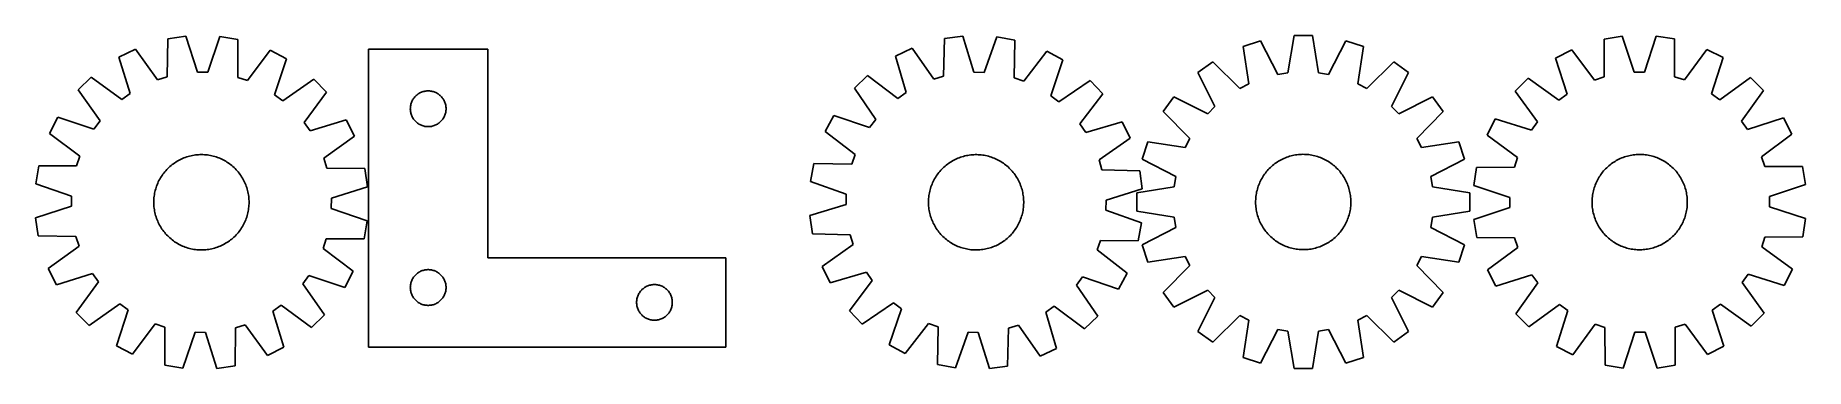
# Model space of a CAD drawing. Header units: millimetres. Extents: x 7 to 1493, y 7 to 286.
import ezdxf

# ---------------------------------------------------------------- set-up
doc = ezdxf.new("R2010")
doc.units = ezdxf.units.MM
doc.layers.add('CUT', color=7, linetype='CONTINUOUS', true_color=0x000000)

msp = doc.modelspace()

# ---------------------------------------------------------------- linework, layer by layer
at = {"layer": 'CUT'}
for p, q in [((118.055924, 283.19248), (117.597341, 251.431428)), ((133.273412, 285.463737), (118.055924, 283.19248)), ((142.986278, 255.220804), (133.273412, 285.463737)), ((161.811124, 285.209165), (151.560281, 255.144319)), ((176.985672, 282.666796), (161.811124, 285.209165)), ((176.877577, 250.902617), (176.985672, 282.666796)), ((770.315181, 283.54067), (769.442664, 251.788293)), ((785.56098, 285.613389), (770.315181, 283.54067)), ((794.878835, 255.246428), (785.56098, 285.613389)), ((814.09295, 284.986879), (803.451112, 255.058196)), ((829.233072, 282.24694), (814.09295, 284.986879)), ((1063.786633, 286.097569), (1058.644987, 254.752104)), ((1079.172684, 286.097772), (1063.786633, 286.097569)), ((1084.315155, 254.752441), (1079.172684, 286.097772)), ((1324.156686, 283.002662), (1324.068149, 251.238422)), ((1339.346681, 285.451047), (1324.156686, 283.002662)), ((1349.411218, 255.323322), (1339.346681, 285.451047)), ((1367.885422, 285.528957), (1357.985529, 255.346729)), ((1383.088559, 283.163543), (1367.885422, 285.528957)), ((1383.350523, 251.400261), (1383.088559, 283.163543)), ((90.83628, 274.615954), (77.065446, 267.753398)), ((77.065446, 267.753398), (86.444012, 237.405133)), ((109.419345, 248.854656), (90.83628, 274.615954)), ((204.047982, 273.606046), (185.008303, 248.180363)), ((217.6942, 266.498916), (204.047982, 273.606046)), ((386.720519, 274.546693), (286.720519, 274.546693)), ((286.720519, 274.546693), (286.720519, 24.546693)), ((386.720519, 99.546693), (386.720519, 274.546693)), ((742.986063, 275.319653), (729.126952, 268.63717)), ((729.126952, 268.63717), (738.109163, 238.169241)), ((761.231777, 249.318332), (742.986063, 275.319653)), ((828.710971, 250.486869), (829.233072, 282.24694)), ((856.174985, 272.83423), (836.805525, 247.65887)), ((869.727409, 265.549839), (856.174985, 272.83423)), ((1035.599205, 281.632739), (1020.966264, 276.877996)), ((1020.966264, 276.877996), (1025.762549, 245.47783)), ((1050.176225, 253.410669), (1035.599205, 281.632739)), ((1107.360229, 281.633683), (1092.783952, 253.41123)), ((1121.993295, 276.879324), (1107.360229, 281.633683)), ((1117.197836, 245.479033), (1121.993295, 276.879324)), ((1297.038805, 274.109609), (1283.348854, 267.087089)), ((1315.920728, 248.566552), (1297.038805, 274.109609)), ((1410.25459, 274.418684), (1391.512411, 248.772914)), ((1423.982679, 267.471014), (1410.25459, 274.418684)), ((151.560281, 255.144319), (142.986278, 255.220804)), ((207.775724, 236.32279), (217.6942, 266.498916)), ((803.451112, 255.058196), (794.878835, 255.246428)), ((859.41646, 235.505554), (869.727409, 265.549839)), ((995.538135, 263.921296), (983.090678, 254.877438)), ((983.090678, 254.877438), (997.355401, 226.49624)), ((1018.122804, 241.585059), (995.538135, 263.921296)), ((1058.644987, 254.752104), (1050.176225, 253.410669)), ((1092.783952, 253.41123), (1084.315155, 254.752441)), ((1147.421765, 263.923293), (1124.837684, 241.586463)), ((1145.605484, 226.49819), (1159.86946, 254.879763)), ((1159.86946, 254.879763), (1147.421765, 263.923293)), ((1283.348854, 267.087089), (1293.080341, 236.850143)), ((1357.985529, 255.346729), (1349.411218, 255.323322)), ((1414.416428, 237.181386), (1423.982679, 267.471014)), ((53.828318, 251.185305), (42.852123, 240.403205)), ((42.852123, 240.403205), (61.1498, 214.438425)), ((79.462542, 232.427338), (53.828318, 251.185305)), ((117.597341, 251.431428), (109.419345, 248.854656)), ((185.008303, 248.180363), (176.877577, 250.902617)), ((240.63206, 249.518917), (214.667281, 231.22124)), ((232.656194, 212.908498), (251.41416, 238.542722)), ((251.41416, 238.542722), (240.63206, 249.518917)), ((329.670868, 237.786875), (330.361803, 238.132227)), ((330.361803, 238.132227), (331.069601, 238.441552)), ((331.069601, 238.441552), (331.792383, 238.714031)), ((331.792383, 238.714031), (332.528235, 238.948941)), ((332.528235, 238.948941), (333.275203, 239.145658)), ((333.275203, 239.145658), (334.031308, 239.303662)), ((334.031308, 239.303662), (334.794544, 239.422533)), ((334.794544, 239.422533), (335.562887, 239.501956)), ((335.562887, 239.501956), (336.3343, 239.54172)), ((336.3343, 239.54172), (337.106738, 239.54172)), ((337.106738, 239.54172), (337.878151, 239.501956)), ((337.878151, 239.501956), (338.646494, 239.422533)), ((338.646494, 239.422533), (339.409731, 239.303662)), ((339.409731, 239.303662), (340.165835, 239.145658)), ((340.165835, 239.145658), (340.912804, 238.948941)), ((340.912804, 238.948941), (341.648655, 238.714031)), ((341.648655, 238.714031), (342.371438, 238.441552)), ((342.371438, 238.441552), (343.079235, 238.132227)), ((343.079235, 238.132227), (343.77017, 237.786875)), ((705.67585, 252.373356), (694.560053, 241.735235)), ((694.560053, 241.735235), (712.517751, 215.53417)), ((731.063405, 233.282866), (705.67585, 252.373356)), ((738.109163, 238.169241), (731.063405, 233.282866)), ((769.442664, 251.788293), (761.231777, 249.318332)), ((836.805525, 247.65887), (828.710971, 250.486869)), ((892.442004, 248.272311), (866.240938, 230.314613)), ((903.080125, 237.156514), (892.442004, 248.272311)), ((1025.762549, 245.47783), (1018.122804, 241.585059)), ((1124.837684, 241.586463), (1117.197836, 245.479033)), ((1260.306322, 250.249408), (1249.456482, 239.340167)), ((1249.456482, 239.340167), (1268.055406, 213.590317)), ((1286.157336, 231.791352), (1260.306322, 250.249408)), ((1324.068149, 251.238422), (1315.920728, 248.566552)), ((1391.512411, 248.772914), (1383.350523, 251.400261)), ((1447.1168, 250.759393), (1421.36695, 232.160469)), ((1439.567985, 214.05854), (1458.026041, 239.909554)), ((1458.026041, 239.909554), (1447.1168, 250.759393)), ((86.444012, 237.405133), (79.462542, 232.427338)), ((214.667281, 231.22124), (207.775724, 236.32279)), ((321.720519, 224.546693), (321.740408, 225.318874)), ((321.740408, 223.774511), (321.720519, 224.546693)), ((321.740408, 225.318874), (321.800021, 226.089008)), ((321.800021, 223.004378), (321.740408, 223.774511)), ((321.800021, 226.089008), (321.899201, 226.855051)), ((321.899201, 222.238334), (321.800021, 223.004378)), ((321.899201, 226.855051), (322.037684, 227.614974)), ((322.037684, 227.614974), (322.215103, 228.366759)), ((322.215103, 228.366759), (322.430988, 229.108415)), ((322.430988, 229.108415), (322.684767, 229.837974)), ((322.684767, 229.837974), (322.975766, 230.553501)), ((322.975766, 230.553501), (323.303213, 231.2531)), ((323.303213, 231.2531), (323.666241, 231.934914)), ((323.666241, 231.934914), (324.063886, 232.597136)), ((324.063886, 232.597136), (324.495094, 233.238009)), ((324.495094, 233.238009), (324.958722, 233.855835)), ((324.958722, 233.855835), (325.45354, 234.448974)), ((325.45354, 234.448974), (325.978236, 235.015855)), ((325.978236, 235.015855), (326.531419, 235.554973)), ((326.531419, 235.554973), (327.111621, 236.064899)), ((327.111621, 236.064899), (327.717305, 236.544281)), ((327.717305, 236.544281), (328.346863, 236.991848)), ((328.346863, 236.991848), (328.998627, 237.406412)), ((328.998627, 237.406412), (329.670868, 237.786875)), ((343.77017, 237.786875), (344.442411, 237.406412)), ((344.442411, 237.406412), (345.094175, 236.991848)), ((345.094175, 236.991848), (345.723733, 236.544281)), ((345.723733, 236.544281), (346.329417, 236.064899)), ((346.329417, 236.064899), (346.909619, 235.554973)), ((346.909619, 235.554973), (347.462802, 235.015855)), ((347.462802, 235.015855), (347.987498, 234.448974)), ((347.987498, 234.448974), (348.482316, 233.855835)), ((348.482316, 233.855835), (348.945944, 233.238009)), ((348.945944, 233.238009), (349.377153, 232.597136)), ((349.377153, 232.597136), (349.774798, 231.934914)), ((349.774798, 231.934914), (350.137825, 231.2531)), ((350.137825, 231.2531), (350.465273, 230.553501)), ((350.465273, 230.553501), (350.756271, 229.837974)), ((350.756271, 229.837974), (351.01005, 229.108415)), ((351.01005, 229.108415), (351.225935, 228.366759)), ((351.225935, 228.366759), (351.403354, 227.614974)), ((351.403354, 227.614974), (351.541838, 226.855051)), ((351.541838, 226.855051), (351.641017, 226.089008)), ((351.641017, 223.004378), (351.541838, 222.238334)), ((351.641017, 226.089008), (351.70063, 225.318874)), ((351.70063, 223.774511), (351.641017, 223.004378)), ((351.70063, 225.318874), (351.720519, 224.546693)), ((351.720519, 224.546693), (351.70063, 223.774511)), ((866.240938, 230.314613), (859.41646, 235.505554)), ((883.989635, 211.768959), (903.080125, 237.156514)), ((962.910931, 234.69716), (953.867401, 222.249465)), ((991.292504, 220.433184), (962.910931, 234.69716)), ((997.355401, 226.49624), (991.292504, 220.433184)), ((1151.66854, 220.435293), (1145.605484, 226.49819)), ((1180.049739, 234.700016), (1151.66854, 220.435293)), ((1189.093596, 222.252559), (1180.049739, 234.700016)), ((1293.080341, 236.850143), (1286.157336, 231.791352)), ((1421.36695, 232.160469), (1414.416428, 237.181386)), ((25.872124, 217.465344), (18.764994, 203.819126)), ((56.04825, 207.546868), (25.872124, 217.465344)), ((61.1498, 214.438425), (56.04825, 207.546868)), ((237.633988, 205.927028), (232.656194, 212.908498)), ((267.982254, 215.305594), (237.633988, 205.927028)), ((274.84481, 201.53476), (267.982254, 215.305594)), ((322.037684, 221.478412), (321.899201, 222.238334)), ((322.215103, 220.726626), (322.037684, 221.478412)), ((322.430988, 219.98497), (322.215103, 220.726626)), ((322.684767, 219.255411), (322.430988, 219.98497)), ((322.975766, 218.539884), (322.684767, 219.255411)), ((323.303213, 217.840286), (322.975766, 218.539884)), ((323.666241, 217.158472), (323.303213, 217.840286)), ((324.063886, 216.49625), (323.666241, 217.158472)), ((324.495094, 215.855376), (324.063886, 216.49625)), ((324.958722, 215.23755), (324.495094, 215.855376)), ((325.45354, 214.644411), (324.958722, 215.23755)), ((325.978236, 214.07753), (325.45354, 214.644411)), ((326.531419, 213.538412), (325.978236, 214.07753)), ((327.111621, 213.028486), (326.531419, 213.538412)), ((327.717305, 212.549104), (327.111621, 213.028486)), ((328.346863, 212.101537), (327.717305, 212.549104)), ((328.998627, 211.686973), (328.346863, 212.101537)), ((329.670868, 211.306511), (328.998627, 211.686973)), ((330.361803, 210.961159), (329.670868, 211.306511)), ((331.069601, 210.651833), (330.361803, 210.961159)), ((331.792383, 210.379354), (331.069601, 210.651833)), ((332.528235, 210.144445), (331.792383, 210.379354)), ((333.275203, 209.947727), (332.528235, 210.144445)), ((334.031308, 209.789723), (333.275203, 209.947727)), ((334.794544, 209.670853), (334.031308, 209.789723)), ((335.562887, 209.59143), (334.794544, 209.670853)), ((336.3343, 209.551666), (335.562887, 209.59143)), ((337.106738, 209.551666), (336.3343, 209.551666)), ((337.878151, 209.59143), (337.106738, 209.551666)), ((338.646494, 209.670853), (337.878151, 209.59143)), ((339.409731, 209.789723), (338.646494, 209.670853)), ((340.165835, 209.947727), (339.409731, 209.789723)), ((340.912804, 210.144445), (340.165835, 209.947727)), ((341.648655, 210.379354), (340.912804, 210.144445)), ((342.371438, 210.651833), (341.648655, 210.379354)), ((343.079235, 210.961159), (342.371438, 210.651833)), ((343.77017, 211.306511), (343.079235, 210.961159)), ((344.442411, 211.686973), (343.77017, 211.306511)), ((345.094175, 212.101537), (344.442411, 211.686973)), ((345.723733, 212.549104), (345.094175, 212.101537)), ((346.329417, 213.028486), (345.723733, 212.549104)), ((346.909619, 213.538412), (346.329417, 213.028486)), ((347.462802, 214.07753), (346.909619, 213.538412)), ((347.987498, 214.644411), (347.462802, 214.07753)), ((348.482316, 215.23755), (347.987498, 214.644411)), ((348.945944, 215.855376), (348.482316, 215.23755)), ((349.377153, 216.49625), (348.945944, 215.855376)), ((349.774798, 217.158472), (349.377153, 216.49625)), ((350.137825, 217.840286), (349.774798, 217.158472)), ((350.465273, 218.539884), (350.137825, 217.840286)), ((350.756271, 219.255411), (350.465273, 218.539884)), ((351.01005, 219.98497), (350.756271, 219.255411)), ((351.225935, 220.726626), (351.01005, 219.98497)), ((351.403354, 221.478412), (351.225935, 220.726626)), ((351.541838, 222.238334), (351.403354, 221.478412)), ((677.282524, 219.02064), (669.998133, 205.468216)), ((707.32681, 208.709691), (677.282524, 219.02064)), ((712.517751, 215.53417), (707.32681, 208.709691)), ((888.87601, 204.723201), (883.989635, 211.768959)), ((919.343938, 213.705412), (888.87601, 204.723201)), ((926.026422, 199.846301), (919.343938, 213.705412)), ((953.867401, 222.249465), (976.204231, 199.665383)), ((1166.757359, 199.66789), (1189.093596, 222.252559)), ((1232.744861, 216.206046), (1225.797192, 202.477957)), ((1263.03449, 206.639795), (1232.744861, 216.206046)), ((1268.055406, 213.590317), (1263.03449, 206.639795)), ((1444.626776, 207.135534), (1439.567985, 214.05854)), ((1474.863722, 216.867021), (1444.626776, 207.135534)), ((1481.886242, 203.17707), (1474.863722, 216.867021)), ((18.764994, 203.819126), (44.190677, 184.779447)), ((249.083512, 182.951695), (274.84481, 201.53476)), ((669.998133, 205.468216), (695.173493, 186.098756)), ((900.025101, 181.600587), (926.026422, 199.846301)), ((940.911369, 196.820995), (936.157011, 182.187929)), ((972.311661, 192.025536), (940.911369, 196.820995)), ((976.204231, 199.665383), (972.311661, 192.025536)), ((1170.65013, 192.028145), (1166.757359, 199.66789)), ((1202.050296, 196.82443), (1170.65013, 192.028145)), ((1206.805039, 182.191489), (1202.050296, 196.82443)), ((1225.797192, 202.477957), (1251.442961, 183.735778)), ((1456.343185, 184.295148), (1481.886242, 203.17707)), ((44.190677, 184.779447), (41.468423, 176.648721)), ((121.817382, 177.703416), (122.823058, 178.456824)), ((122.823058, 178.456824), (123.851902, 179.17827)), ((123.851902, 179.17827), (124.902901, 179.867044)), ((124.902901, 179.867044), (125.975015, 180.522465)), ((125.975015, 180.522465), (127.067188, 181.143887)), ((127.067188, 181.143887), (128.178342, 181.730696)), ((128.178342, 181.730696), (129.307379, 182.282314)), ((129.307379, 182.282314), (130.453186, 182.798195)), ((130.453186, 182.798195), (131.614631, 183.277832)), ((131.614631, 183.277832), (132.79057, 183.720749)), ((132.79057, 183.720749), (133.97984, 184.126511)), ((133.97984, 184.126511), (135.181269, 184.494717)), ((135.181269, 184.494717), (136.39367, 184.825004)), ((136.39367, 184.825004), (137.615848, 185.117045)), ((137.615848, 185.117045), (138.846596, 185.370552)), ((138.846596, 185.370552), (140.0847, 185.585275)), ((140.0847, 185.585275), (141.328937, 185.761003)), ((141.328937, 185.761003), (142.578081, 185.897562)), ((142.578081, 185.897562), (143.830897, 185.994817)), ((143.830897, 185.994817), (145.08615, 186.052671)), ((145.08615, 186.052671), (146.3426, 186.071069)), ((146.3426, 186.071069), (147.599009, 186.049992)), ((147.599009, 186.049992), (148.854135, 185.98946)), ((148.854135, 185.98946), (150.106741, 185.889534)), ((150.106741, 185.889534), (151.35559, 185.750312)), ((151.35559, 185.750312), (152.59945, 185.571931)), ((152.59945, 185.571931), (153.837093, 185.354568)), ((153.837093, 185.354568), (155.067298, 185.098436)), ((155.067298, 185.098436), (156.28885, 184.803789)), ((156.28885, 184.803789), (157.500545, 184.470918)), ((157.500545, 184.470918), (158.701185, 184.100151)), ((158.701185, 184.100151), (159.889588, 183.691853)), ((159.889588, 183.691853), (161.064579, 183.246429)), ((161.064579, 183.246429), (162.224999, 182.764317)), ((162.224999, 182.764317), (163.369703, 182.245993)), ((163.369703, 182.245993), (164.497561, 181.691969)), ((164.497561, 181.691969), (165.60746, 181.102791)), ((165.60746, 181.102791), (166.698306, 180.479042)), ((166.698306, 180.479042), (167.76902, 179.821336)), ((167.76902, 179.821336), (168.818547, 179.130322)), ((168.818547, 179.130322), (169.845851, 178.406683)), ((169.845851, 178.406683), (170.849918, 177.651133)), ((251.660284, 174.773699), (249.083512, 182.951695)), ((660.585423, 178.526303), (657.845485, 163.386181)), ((692.345495, 178.004202), (660.585423, 178.526303)), ((695.173493, 186.098756), (692.345495, 178.004202)), ((772.701375, 178.01154), (773.716786, 178.751776)), ((773.716786, 178.751776), (774.754946, 179.459751)), ((774.754946, 179.459751), (775.814833, 180.134768)), ((775.814833, 180.134768), (776.895399, 180.776159)), ((776.895399, 180.776159), (777.995579, 181.383293)), ((777.995579, 181.383293), (779.114286, 181.95557)), ((779.114286, 181.95557), (780.250417, 182.492424)), ((780.250417, 182.492424), (781.402851, 182.993328)), ((781.402851, 182.993328), (782.570449, 183.457785)), ((782.570449, 183.457785), (783.752061, 183.885338)), ((783.752061, 183.885338), (784.946519, 184.275564)), ((784.946519, 184.275564), (786.152645, 184.628079)), ((786.152645, 184.628079), (787.369248, 184.942535)), ((787.369248, 184.942535), (788.595129, 185.218622)), ((788.595129, 185.218622), (789.829077, 185.456066)), ((789.829077, 185.456066), (791.069874, 185.654634)), ((791.069874, 185.654634), (792.316296, 185.814129)), ((792.316296, 185.814129), (793.567113, 185.934395)), ((793.567113, 185.934395), (794.82109, 186.015312)), ((794.82109, 186.015312), (796.076991, 186.056801)), ((796.076991, 186.056801), (797.333574, 186.058821)), ((797.333574, 186.058821), (798.589602, 186.021369)), ((798.589602, 186.021369), (799.843833, 185.944483)), ((799.843833, 185.944483), (801.09503, 185.828239)), ((801.09503, 185.828239), (802.341958, 185.672751)), ((802.341958, 185.672751), (803.583387, 185.478173)), ((803.583387, 185.478173), (804.818092, 185.244697)), ((804.818092, 185.244697), (806.044853, 184.972553)), ((806.044853, 184.972553), (807.262462, 184.662009)), ((807.262462, 184.662009), (808.469714, 184.313373)), ((808.469714, 184.313373), (809.665421, 183.926988)), ((809.665421, 183.926988), (810.8484, 183.503236)), ((810.8484, 183.503236), (812.017486, 183.042534)), ((812.017486, 183.042534), (813.171524, 182.545338)), ((813.171524, 182.545338), (814.309375, 182.012138)), ((814.309375, 182.012138), (815.429916, 181.443461)), ((815.429916, 181.443461), (816.532042, 180.839867)), ((816.532042, 180.839867), (817.614664, 180.201952)), ((817.614664, 180.201952), (818.676715, 179.530346)), ((818.676715, 179.530346), (819.717146, 178.825712)), ((819.717146, 178.825712), (820.734931, 178.088744)), ((902.495062, 173.3897), (900.025101, 181.600587)), ((936.157011, 182.187929), (964.379464, 167.611651)), ((1046.717326, 177.721548), (1047.716231, 178.48391)), ((1047.716231, 178.48391), (1048.73859, 179.214518)), ((1048.73859, 179.214518), (1049.783394, 179.912654)), ((1049.783394, 179.912654), (1050.84961, 180.577626)), ((1050.84961, 180.577626), (1051.936188, 181.20878)), ((1051.936188, 181.20878), (1053.042055, 181.805492)), ((1053.042055, 181.805492), (1054.16612, 182.367174)), ((1054.16612, 182.367174), (1055.307272, 182.893271)), ((1055.307272, 182.893271), (1056.464387, 183.383263)), ((1056.464387, 183.383263), (1057.636321, 183.836668)), ((1057.636321, 183.836668), (1058.821919, 184.253038)), ((1058.821919, 184.253038), (1060.020011, 184.631962)), ((1060.020011, 184.631962), (1061.229414, 184.973066)), ((1061.229414, 184.973066), (1062.448934, 185.276014)), ((1062.448934, 185.276014), (1063.677368, 185.540505)), ((1063.677368, 185.540505), (1064.913504, 185.766281)), ((1064.913504, 185.766281), (1066.156122, 185.953117)), ((1066.156122, 185.953117), (1067.403995, 186.100829)), ((1067.403995, 186.100829), (1068.655893, 186.209272)), ((1068.655893, 186.209272), (1069.910579, 186.278338)), ((1069.910579, 186.278338), (1071.166815, 186.307959)), ((1071.166815, 186.307959), (1072.423362, 186.298106)), ((1072.423362, 186.298106), (1073.678979, 186.24879)), ((1073.678979, 186.24879), (1074.932428, 186.160057)), ((1074.932428, 186.160057), (1076.182471, 186.031997)), ((1076.182471, 186.031997), (1077.427874, 185.864735)), ((1077.427874, 185.864735), (1078.667409, 185.658437)), ((1078.667409, 185.658437), (1079.899853, 185.413305)), ((1079.899853, 185.413305), (1081.123989, 185.129583)), ((1081.123989, 185.129583), (1082.338609, 184.807549)), ((1082.338609, 184.807549), (1083.542514, 184.447522)), ((1083.542514, 184.447522), (1084.734516, 184.049858)), ((1084.734516, 184.049858), (1085.913439, 183.614948)), ((1085.913439, 183.614948), (1087.07812, 183.143221)), ((1087.07812, 183.143221), (1088.227409, 182.635144)), ((1088.227409, 182.635144), (1089.360171, 182.091218)), ((1089.360171, 182.091218), (1090.47529, 181.511979)), ((1090.47529, 181.511979), (1091.571663, 180.897999)), ((1091.571663, 180.897999), (1092.648211, 180.249884)), ((1092.648211, 180.249884), (1093.703869, 179.568274)), ((1093.703869, 179.568274), (1094.737596, 178.853841)), ((1094.737596, 178.853841), (1095.748373, 178.10729)), ((1178.582969, 167.614469), (1206.805039, 182.191489)), ((1251.442961, 183.735778), (1248.815615, 175.57389)), ((1330.143664, 178.32965), (1331.164034, 179.063033)), ((1331.164034, 179.063033), (1332.206937, 179.764005)), ((1332.206937, 179.764005), (1333.271343, 180.431871)), ((1333.271343, 180.431871), (1334.356202, 181.065975)), ((1334.356202, 181.065975), (1335.460444, 181.665689)), ((1335.460444, 181.665689), (1336.582978, 182.230423)), ((1336.582978, 182.230423), (1337.722697, 182.759618)), ((1337.722697, 182.759618), (1338.878476, 183.252752)), ((1338.878476, 183.252752), (1340.049175, 183.709339)), ((1340.049175, 183.709339), (1341.233637, 184.128929)), ((1341.233637, 184.128929), (1342.430695, 184.511106)), ((1342.430695, 184.511106), (1343.639167, 184.855495)), ((1343.639167, 184.855495), (1344.857859, 185.161754)), ((1344.857859, 185.161754), (1346.085571, 185.429583)), ((1346.085571, 185.429583), (1347.321089, 185.658716)), ((1347.321089, 185.658716), (1348.563194, 185.848927)), ((1348.563194, 185.848927), (1349.810662, 186.000029)), ((1349.810662, 186.000029), (1351.06226, 186.111872)), ((1351.06226, 186.111872), (1352.316754, 186.184347)), ((1352.316754, 186.184347), (1353.572905, 186.217381)), ((1353.572905, 186.217381), (1354.829474, 186.210942)), ((1354.829474, 186.210942), (1356.08522, 186.165037)), ((1356.08522, 186.165037), (1357.338905, 186.07971)), ((1357.338905, 186.07971), (1358.589291, 185.955046)), ((1358.589291, 185.955046), (1359.835145, 185.791168)), ((1359.835145, 185.791168), (1361.075236, 185.588238)), ((1361.075236, 185.588238), (1362.308341, 185.346456)), ((1362.308341, 185.346456), (1363.533243, 185.06606)), ((1363.533243, 185.06606), (1364.748733, 184.747328)), ((1364.748733, 184.747328), (1365.953612, 184.390573)), ((1365.953612, 184.390573), (1367.146691, 183.996148)), ((1367.146691, 183.996148), (1368.326791, 183.564443)), ((1368.326791, 183.564443), (1369.492749, 183.095882)), ((1369.492749, 183.095882), (1370.643414, 182.59093)), ((1370.643414, 182.59093), (1371.77765, 182.050083)), ((1371.77765, 182.050083), (1372.894338, 181.473875)), ((1372.894338, 181.473875), (1373.992376, 180.862876)), ((1373.992376, 180.862876), (1375.07068, 180.217689)), ((1375.07068, 180.217689), (1376.128186, 179.538949)), ((1376.128186, 179.538949), (1377.16385, 178.827327)), ((1377.16385, 178.827327), (1378.176651, 178.083525)), ((1459.015055, 176.147726), (1456.343185, 184.295148)), ((9.704244, 176.756816), (7.161875, 161.582268)), ((41.468423, 176.648721), (9.704244, 176.756816)), ((110.125047, 163.140847), (110.679071, 164.268705)), ((110.679071, 164.268705), (111.268249, 165.378604)), ((111.268249, 165.378604), (111.891998, 166.46945)), ((111.891998, 166.46945), (112.549704, 167.540164)), ((112.549704, 167.540164), (113.240718, 168.589691)), ((113.240718, 168.589691), (113.964357, 169.616995)), ((113.964357, 169.616995), (114.719907, 170.621062)), ((114.719907, 170.621062), (115.506623, 171.600901)), ((115.506623, 171.600901), (116.323729, 172.555546)), ((116.323729, 172.555546), (117.170417, 173.484053)), ((117.170417, 173.484053), (118.045852, 174.385507)), ((118.045852, 174.385507), (118.949171, 175.259018)), ((118.949171, 175.259018), (119.879482, 176.103724)), ((119.879482, 176.103724), (120.835867, 176.918792)), ((120.835867, 176.918792), (121.817382, 177.703416)), ((170.849918, 177.651133), (171.829757, 176.864417)), ((171.829757, 176.864417), (172.784401, 176.047311)), ((172.784401, 176.047311), (173.712909, 175.200623)), ((173.712909, 175.200623), (174.614363, 174.325188)), ((174.614363, 174.325188), (175.487874, 173.421869)), ((175.487874, 173.421869), (176.33258, 172.491558)), ((176.33258, 172.491558), (177.147648, 171.535173)), ((177.147648, 171.535173), (177.932272, 170.553658)), ((177.932272, 170.553658), (178.68568, 169.547982)), ((178.68568, 169.547982), (179.407126, 168.519138)), ((179.407126, 168.519138), (180.0959, 167.468139)), ((180.0959, 167.468139), (180.751321, 166.396025)), ((180.751321, 166.396025), (181.372743, 165.303852)), ((181.372743, 165.303852), (181.959552, 164.192698)), ((181.959552, 164.192698), (182.51117, 163.063661)), ((283.421336, 174.315116), (251.660284, 174.773699)), ((285.692593, 159.097628), (283.421336, 174.315116)), ((760.287025, 162.464755), (760.820225, 163.602606)), ((760.820225, 163.602606), (761.388903, 164.723147)), ((761.388903, 164.723147), (761.992497, 165.825273)), ((761.992497, 165.825273), (762.630411, 166.907895)), ((762.630411, 166.907895), (763.302017, 167.969946)), ((763.302017, 167.969946), (764.006652, 169.010378)), ((764.006652, 169.010378), (764.743619, 170.028162)), ((764.743619, 170.028162), (765.512192, 171.022296)), ((765.512192, 171.022296), (766.311613, 171.991798)), ((766.311613, 171.991798), (767.141092, 172.935711)), ((767.141092, 172.935711), (767.99981, 173.853104)), ((767.99981, 173.853104), (768.886921, 174.743071)), ((768.886921, 174.743071), (769.801548, 175.604734)), ((769.801548, 175.604734), (770.74279, 176.437243)), ((770.74279, 176.437243), (771.709717, 177.239775)), ((771.709717, 177.239775), (772.701375, 178.01154)), ((820.734931, 178.088744), (821.729065, 177.320171)), ((821.729065, 177.320171), (822.698567, 176.520751)), ((822.698567, 176.520751), (823.64248, 175.691272)), ((823.64248, 175.691272), (824.559873, 174.832554)), ((824.559873, 174.832554), (825.44984, 173.945443)), ((825.44984, 173.945443), (826.311503, 173.030815)), ((826.311503, 173.030815), (827.144011, 172.089573)), ((827.144011, 172.089573), (827.946544, 171.122646)), ((827.946544, 171.122646), (828.718309, 170.130988)), ((828.718309, 170.130988), (829.458545, 169.115578)), ((829.458545, 169.115578), (830.16652, 168.077417)), ((830.16652, 168.077417), (830.841536, 167.017531)), ((830.841536, 167.017531), (831.482928, 165.936964)), ((831.482928, 165.936964), (832.090062, 164.836784)), ((832.090062, 164.836784), (832.662338, 163.718077)), ((832.662338, 163.718077), (833.199193, 162.581946)), ((934.247439, 172.517182), (902.495062, 173.3897)), ((936.320158, 157.271384), (934.247439, 172.517182)), ((964.379464, 167.611651), (963.038253, 159.142854)), ((1035.15555, 163.055109), (1035.699476, 164.187871)), ((1035.699476, 164.187871), (1036.278715, 165.302989)), ((1036.278715, 165.302989), (1036.892695, 166.399363)), ((1036.892695, 166.399363), (1037.54081, 167.475911)), ((1037.54081, 167.475911), (1038.22242, 168.531569)), ((1038.22242, 168.531569), (1038.936853, 169.565296)), ((1038.936853, 169.565296), (1039.683404, 170.576073)), ((1039.683404, 170.576073), (1040.461335, 171.562901)), ((1040.461335, 171.562901), (1041.26988, 172.524806)), ((1041.26988, 172.524806), (1042.10824, 173.46084)), ((1042.10824, 173.46084), (1042.975587, 174.370079)), ((1042.975587, 174.370079), (1043.871067, 175.251625)), ((1043.871067, 175.251625), (1044.793795, 176.104608)), ((1044.793795, 176.104608), (1045.74286, 176.928187)), ((1045.74286, 176.928187), (1046.717326, 177.721548)), ((1095.748373, 178.10729), (1096.735201, 177.329359)), ((1096.735201, 177.329359), (1097.697107, 176.520814)), ((1097.697107, 176.520814), (1098.633141, 175.682454)), ((1098.633141, 175.682454), (1099.542379, 174.815107)), ((1099.542379, 174.815107), (1100.423925, 173.919627)), ((1100.423925, 173.919627), (1101.276908, 172.996899)), ((1101.276908, 172.996899), (1102.100487, 172.047834)), ((1102.100487, 172.047834), (1102.893849, 171.073368)), ((1102.893849, 171.073368), (1103.65621, 170.074463)), ((1103.65621, 170.074463), (1104.386819, 169.052104)), ((1104.386819, 169.052104), (1105.084954, 168.0073)), ((1105.084954, 168.0073), (1105.749926, 166.941084)), ((1105.749926, 166.941084), (1106.38108, 165.854506)), ((1106.38108, 165.854506), (1106.977792, 164.748639)), ((1106.977792, 164.748639), (1107.539474, 163.624574)), ((1107.539474, 163.624574), (1108.065571, 162.483422)), ((1179.924404, 159.145707), (1178.582969, 167.614469)), ((1217.052332, 175.311926), (1214.686918, 160.108789)), ((1248.815615, 175.57389), (1217.052332, 175.311926)), ((1317.624946, 162.866781), (1318.165793, 164.001017)), ((1318.165793, 164.001017), (1318.742, 165.117705)), ((1318.742, 165.117705), (1319.352999, 166.215743)), ((1319.352999, 166.215743), (1319.998187, 167.294047)), ((1319.998187, 167.294047), (1320.676926, 168.351553)), ((1320.676926, 168.351553), (1321.388548, 169.387217)), ((1321.388548, 169.387217), (1322.13235, 170.400018)), ((1322.13235, 170.400018), (1322.907598, 171.388956)), ((1322.907598, 171.388956), (1323.713526, 172.353055)), ((1323.713526, 172.353055), (1324.54934, 173.291363)), ((1324.54934, 173.291363), (1325.414214, 174.202955)), ((1325.414214, 174.202955), (1326.307295, 175.08693)), ((1326.307295, 175.08693), (1327.227702, 175.942417)), ((1327.227702, 175.942417), (1328.174526, 176.768572)), ((1328.174526, 176.768572), (1329.146833, 177.564578)), ((1329.146833, 177.564578), (1330.143664, 178.32965)), ((1378.176651, 178.083525), (1379.165589, 177.308278)), ((1379.165589, 177.308278), (1380.129688, 176.502349)), ((1380.129688, 176.502349), (1381.067996, 175.666536)), ((1381.067996, 175.666536), (1381.979588, 174.801661)), ((1381.979588, 174.801661), (1382.863563, 173.90858)), ((1382.863563, 173.90858), (1383.71905, 172.988173)), ((1383.71905, 172.988173), (1384.545204, 172.041349)), ((1384.545204, 172.041349), (1385.34121, 171.069042)), ((1385.34121, 171.069042), (1386.106283, 170.072211)), ((1386.106283, 170.072211), (1386.839666, 169.051841)), ((1386.839666, 169.051841), (1387.540638, 168.008938)), ((1387.540638, 168.008938), (1388.208504, 166.944532)), ((1388.208504, 166.944532), (1388.842608, 165.859673)), ((1388.842608, 165.859673), (1389.442322, 164.755431)), ((1389.442322, 164.755431), (1390.007056, 163.632897)), ((1390.007056, 163.632897), (1390.536251, 162.493178)), ((1490.779295, 176.059189), (1459.015055, 176.147726)), ((1493.22768, 160.869194), (1490.779295, 176.059189)), ((7.161875, 161.582268), (37.226721, 151.331425)), ((37.226721, 151.331425), (37.150236, 142.757422)), ((106.38158, 148.625279), (106.481506, 149.877885)), ((106.481506, 149.877885), (106.620728, 151.126734)), ((106.620728, 151.126734), (106.799109, 152.370594)), ((106.799109, 152.370594), (107.016473, 153.608237)), ((107.016473, 153.608237), (107.272604, 154.838442)), ((107.272604, 154.838442), (107.567251, 156.059994)), ((107.567251, 156.059994), (107.900122, 157.271689)), ((107.900122, 157.271689), (108.270889, 158.472329)), ((108.270889, 158.472329), (108.679187, 159.660732)), ((108.679187, 159.660732), (109.124611, 160.835723)), ((109.124611, 160.835723), (109.606723, 161.996143)), ((109.606723, 161.996143), (110.125047, 163.140847)), ((182.51117, 163.063661), (183.027051, 161.917854)), ((183.027051, 161.917854), (183.506688, 160.756409)), ((183.506688, 160.756409), (183.949605, 159.580471)), ((183.949605, 159.580471), (184.355367, 158.3912)), ((184.355367, 158.3912), (184.723573, 157.189771)), ((184.723573, 157.189771), (185.05386, 155.97737)), ((185.05386, 155.97737), (185.345901, 154.755192)), ((185.345901, 154.755192), (185.599408, 153.524444)), ((185.599408, 153.524444), (185.814131, 152.28634)), ((185.814131, 152.28634), (185.989859, 151.042103)), ((185.989859, 151.042103), (186.126418, 149.79296)), ((186.126418, 149.79296), (186.223673, 148.540143)), ((255.373175, 140.810759), (255.44966, 149.384762)), ((255.44966, 149.384762), (285.692593, 159.097628)), ((657.845485, 163.386181), (687.774167, 152.744343)), ((687.774167, 152.744343), (687.585936, 144.172066)), ((756.810994, 147.882833), (756.88788, 149.137064)), ((756.88788, 149.137064), (757.004124, 150.388261)), ((757.004124, 150.388261), (757.159612, 151.635189)), ((757.159612, 151.635189), (757.35419, 152.876618)), ((757.35419, 152.876618), (757.587667, 154.111323)), ((757.587667, 154.111323), (757.859811, 155.338085)), ((757.859811, 155.338085), (758.170354, 156.555693)), ((758.170354, 156.555693), (758.518991, 157.762946)), ((758.518991, 157.762946), (758.905376, 158.958652)), ((758.905376, 158.958652), (759.329128, 160.141632)), ((759.329128, 160.141632), (759.789829, 161.310717)), ((759.789829, 161.310717), (760.287025, 162.464755)), ((833.199193, 162.581946), (833.700096, 161.429513)), ((833.700096, 161.429513), (834.164554, 160.261914)), ((834.164554, 160.261914), (834.592106, 159.080303)), ((834.592106, 159.080303), (834.982333, 157.885845)), ((834.982333, 157.885845), (835.334848, 156.679719)), ((835.334848, 156.679719), (835.649304, 155.463115)), ((835.649304, 155.463115), (835.92539, 154.237235)), ((835.92539, 154.237235), (836.162835, 153.003287)), ((836.162835, 153.003287), (836.361403, 151.76249)), ((836.361403, 151.76249), (836.520898, 150.516067)), ((836.520898, 150.516067), (836.641164, 149.265251)), ((836.641164, 149.265251), (836.722081, 148.011273)), ((905.953196, 147.953529), (936.320158, 157.271384)), ((963.038253, 159.142854), (931.692922, 154.000383)), ((931.692922, 154.000383), (931.693125, 138.614333)), ((1031.541904, 148.506679), (1031.630637, 149.760127)), ((1031.630637, 149.760127), (1031.758697, 151.01017)), ((1031.758697, 151.01017), (1031.925959, 152.255574)), ((1031.925959, 152.255574), (1032.132257, 153.495109)), ((1032.132257, 153.495109), (1032.377389, 154.727553)), ((1032.377389, 154.727553), (1032.661111, 155.951689)), ((1032.661111, 155.951689), (1032.983145, 157.166309)), ((1032.983145, 157.166309), (1033.343172, 158.370214)), ((1033.343172, 158.370214), (1033.740836, 159.562216)), ((1033.740836, 159.562216), (1034.175746, 160.741139)), ((1034.175746, 160.741139), (1034.647473, 161.90582)), ((1034.647473, 161.90582), (1035.15555, 163.055109)), ((1108.065571, 162.483422), (1108.555563, 161.326307)), ((1108.555563, 161.326307), (1109.008968, 160.154373)), ((1109.008968, 160.154373), (1109.425338, 158.968775)), ((1109.425338, 158.968775), (1109.804262, 157.770683)), ((1109.804262, 157.770683), (1110.145366, 156.56128)), ((1110.145366, 156.56128), (1110.448314, 155.34176)), ((1110.448314, 155.34176), (1110.712806, 154.113326)), ((1110.712806, 154.113326), (1110.938581, 152.87719)), ((1110.938581, 152.87719), (1111.125417, 151.634572)), ((1111.125417, 151.634572), (1111.273129, 150.386698)), ((1111.273129, 150.386698), (1111.381572, 149.134801)), ((1111.381572, 149.134801), (1111.450638, 147.880115)), ((1211.26987, 154.004061), (1179.924404, 159.145707)), ((1211.270072, 138.61801), (1211.26987, 154.004061)), ((1214.686918, 160.108789), (1244.869146, 150.208896)), ((1244.869146, 150.208896), (1244.892554, 141.634585)), ((1314.050839, 148.308587), (1314.136165, 149.562272)), ((1314.136165, 149.562272), (1314.260829, 150.812658)), ((1314.260829, 150.812658), (1314.424707, 152.058512)), ((1314.424707, 152.058512), (1314.627637, 153.298603)), ((1314.627637, 153.298603), (1314.869419, 154.531708)), ((1314.869419, 154.531708), (1315.149815, 155.75661)), ((1315.149815, 155.75661), (1315.468547, 156.972101)), ((1315.468547, 156.972101), (1315.825302, 158.176979)), ((1315.825302, 158.176979), (1316.219727, 159.370058)), ((1316.219727, 159.370058), (1316.651432, 160.550158)), ((1316.651432, 160.550158), (1317.119993, 161.716116)), ((1317.119993, 161.716116), (1317.624946, 162.866781)), ((1390.536251, 162.493178), (1391.029385, 161.337399)), ((1391.029385, 161.337399), (1391.485972, 160.1667)), ((1391.485972, 160.1667), (1391.905562, 158.982238)), ((1391.905562, 158.982238), (1392.287739, 157.78518)), ((1392.287739, 157.78518), (1392.632128, 156.576709)), ((1392.632128, 156.576709), (1392.938387, 155.358016)), ((1392.938387, 155.358016), (1393.206216, 154.130305)), ((1393.206216, 154.130305), (1393.435348, 152.894787)), ((1393.435348, 152.894787), (1393.62556, 151.652681)), ((1393.62556, 151.652681), (1393.776662, 150.405213)), ((1393.776662, 150.405213), (1393.888505, 149.153615)), ((1393.888505, 149.153615), (1393.96098, 147.899122)), ((1463.099955, 150.804658), (1493.22768, 160.869194)), ((1463.123362, 142.230346), (1463.099955, 150.804658)), ((37.150236, 142.757422), (6.907303, 133.044556)), ((106.299971, 146.113744), (106.321048, 147.370153)), ((106.318369, 144.857294), (106.299971, 146.113744)), ((106.376223, 143.602041), (106.318369, 144.857294)), ((106.321048, 147.370153), (106.38158, 148.625279)), ((106.473478, 142.349225), (106.376223, 143.602041)), ((106.610037, 141.100081), (106.473478, 142.349225)), ((106.785765, 139.855844), (106.610037, 141.100081)), ((107.000488, 138.61774), (106.785765, 139.855844)), ((107.253995, 137.386992), (107.000488, 138.61774)), ((107.546036, 136.164814), (107.253995, 137.386992)), ((107.876323, 134.952413), (107.546036, 136.164814)), ((108.244529, 133.750984), (107.876323, 134.952413)), ((184.699774, 134.870495), (184.329007, 133.669855)), ((185.032645, 136.08219), (184.699774, 134.870495)), ((185.327292, 137.303742), (185.032645, 136.08219)), ((185.583423, 138.533947), (185.327292, 137.303742)), ((185.800787, 139.77159), (185.583423, 138.533947)), ((185.979168, 141.01545), (185.800787, 139.77159)), ((186.11839, 142.264299), (185.979168, 141.01545)), ((186.218316, 143.516905), (186.11839, 142.264299)), ((186.278848, 144.772031), (186.218316, 143.516905)), ((186.223673, 148.540143), (186.281527, 147.284891)), ((186.299925, 146.02844), (186.278848, 144.772031)), ((186.281527, 147.284891), (186.299925, 146.02844)), ((285.438021, 130.559916), (255.373175, 140.810759)), ((687.585936, 144.172066), (657.218975, 134.854211)), ((657.218975, 134.854211), (659.291693, 119.608412)), ((756.773543, 146.626806), (756.810994, 147.882833)), ((756.775562, 145.370222), (756.773543, 146.626806)), ((756.817051, 144.114322), (756.775562, 145.370222)), ((756.897969, 142.860344), (756.817051, 144.114322)), ((757.018234, 141.609527), (756.897969, 142.860344)), ((757.17773, 140.363105), (757.018234, 141.609527)), ((757.376298, 139.122308), (757.17773, 140.363105)), ((757.613742, 137.88836), (757.376298, 139.122308)), ((757.889828, 136.66248), (757.613742, 137.88836)), ((758.204284, 135.445876), (757.889828, 136.66248)), ((758.556799, 134.23975), (758.204284, 135.445876)), ((758.947026, 133.045292), (758.556799, 134.23975)), ((835.020142, 134.362649), (834.633757, 133.166943)), ((835.368778, 135.569902), (835.020142, 134.362649)), ((835.679321, 136.78751), (835.368778, 135.569902)), ((835.951466, 138.014272), (835.679321, 136.78751)), ((836.184942, 139.248976), (835.951466, 138.014272)), ((836.37952, 140.490406), (836.184942, 139.248976)), ((836.535008, 141.737334), (836.37952, 140.490406)), ((836.651252, 142.988531), (836.535008, 141.737334)), ((836.728138, 144.242762), (836.651252, 142.988531)), ((836.722081, 148.011273), (836.76357, 146.755373)), ((836.76559, 145.498789), (836.728138, 144.242762)), ((836.76357, 146.755373), (836.76559, 145.498789)), ((905.764965, 139.381251), (905.953196, 147.953529)), ((935.693647, 128.739414), (905.764965, 139.381251)), ((931.693125, 138.614333), (963.03859, 133.472687)), ((1031.482735, 145.994515), (1031.492587, 147.251062)), ((1031.512356, 144.738279), (1031.482735, 145.994515)), ((1031.492587, 147.251062), (1031.541904, 148.506679)), ((1031.581422, 143.483593), (1031.512356, 144.738279)), ((1031.689865, 142.231695), (1031.581422, 143.483593)), ((1031.837577, 140.983822), (1031.689865, 142.231695)), ((1032.024413, 139.741204), (1031.837577, 140.983822)), ((1032.250188, 138.505068), (1032.024413, 139.741204)), ((1032.51468, 137.276634), (1032.250188, 138.505068)), ((1032.817628, 136.057113), (1032.51468, 137.276634)), ((1033.158732, 134.847711), (1032.817628, 136.057113)), ((1033.537656, 133.649619), (1033.158732, 134.847711)), ((1109.619823, 134.24818), (1109.222158, 133.056178)), ((1109.979849, 135.452085), (1109.619823, 134.24818)), ((1110.301883, 136.666705), (1109.979849, 135.452085)), ((1110.585605, 137.890841), (1110.301883, 136.666705)), ((1110.830737, 139.123284), (1110.585605, 137.890841)), ((1111.037035, 140.36282), (1110.830737, 139.123284)), ((1111.204297, 141.608223), (1111.037035, 140.36282)), ((1111.332358, 142.858266), (1111.204297, 141.608223)), ((1111.42109, 144.111715), (1111.332358, 142.858266)), ((1111.470407, 145.367332), (1111.42109, 144.111715)), ((1111.450638, 147.880115), (1111.480259, 146.623879)), ((1111.480259, 146.623879), (1111.470407, 145.367332)), ((1179.924741, 133.475539), (1211.270072, 138.61801)), ((1244.892554, 141.634585), (1214.764828, 131.570048)), ((1313.998494, 145.796272), (1314.004933, 147.052841)), ((1314.031529, 144.540121), (1313.998494, 145.796272)), ((1314.004933, 147.052841), (1314.050839, 148.308587)), ((1314.104003, 143.285627), (1314.031529, 144.540121)), ((1314.215847, 142.034029), (1314.104003, 143.285627)), ((1314.366949, 140.786561), (1314.215847, 142.034029)), ((1314.55716, 139.544456), (1314.366949, 140.786561)), ((1314.786293, 138.308938), (1314.55716, 139.544456)), ((1315.054121, 137.081226), (1314.786293, 138.308938)), ((1315.36038, 135.862534), (1315.054121, 137.081226)), ((1315.704769, 134.654062), (1315.36038, 135.862534)), ((1316.086946, 133.457004), (1315.704769, 134.654062)), ((1392.167206, 134.262263), (1391.772781, 133.069185)), ((1392.523961, 135.467142), (1392.167206, 134.262263)), ((1392.842693, 136.682632), (1392.523961, 135.467142)), ((1393.123089, 137.907534), (1392.842693, 136.682632)), ((1393.364871, 139.140639), (1393.123089, 137.907534)), ((1393.567801, 140.38073), (1393.364871, 139.140639)), ((1393.731679, 141.626584), (1393.567801, 140.38073)), ((1393.856343, 142.87697), (1393.731679, 141.626584)), ((1393.94167, 144.130655), (1393.856343, 142.87697)), ((1393.987575, 145.386402), (1393.94167, 144.130655)), ((1393.96098, 147.899122), (1393.994014, 146.642971)), ((1393.994014, 146.642971), (1393.987575, 145.386402)), ((1493.30559, 132.330453), (1463.123362, 142.230346)), ((6.907303, 133.044556), (9.17856, 117.827068)), ((108.650291, 132.561714), (108.244529, 133.750984)), ((109.093208, 131.385775), (108.650291, 132.561714)), ((109.572845, 130.22433), (109.093208, 131.385775)), ((110.088726, 129.078523), (109.572845, 130.22433)), ((110.640344, 127.949486), (110.088726, 129.078523)), ((111.227153, 126.838332), (110.640344, 127.949486)), ((111.848575, 125.74616), (111.227153, 126.838332)), ((112.503996, 124.674045), (111.848575, 125.74616)), ((113.19277, 123.623047), (112.503996, 124.674045)), ((113.914216, 122.594202), (113.19277, 123.623047)), ((114.667624, 121.588526), (113.914216, 122.594202)), ((115.452248, 120.607011), (114.667624, 121.588526)), ((116.267316, 119.650626), (115.452248, 120.607011)), ((117.112022, 118.720316), (116.267316, 119.650626)), ((176.276167, 119.586639), (175.429479, 118.658131)), ((177.093273, 120.541283), (176.276167, 119.586639)), ((177.879989, 121.521122), (177.093273, 120.541283)), ((178.635539, 122.525189), (177.879989, 121.521122)), ((179.359178, 123.552493), (178.635539, 122.525189)), ((180.050192, 124.60202), (179.359178, 123.552493)), ((180.707898, 125.672734), (180.050192, 124.60202)), ((181.331647, 126.76358), (180.707898, 125.672734)), ((181.920825, 127.873479), (181.331647, 126.76358)), ((182.474849, 129.001337), (181.920825, 127.873479)), ((182.993173, 130.146041), (182.474849, 129.001337)), ((183.475285, 131.306461), (182.993173, 130.146041)), ((183.920709, 132.481452), (183.475285, 131.306461)), ((184.329007, 133.669855), (183.920709, 132.481452)), ((282.895652, 115.385368), (285.438021, 130.559916)), ((659.291693, 119.608412), (691.044071, 118.735895)), ((759.374579, 131.863681), (758.947026, 133.045292)), ((759.839036, 130.696082), (759.374579, 131.863681)), ((760.339939, 129.543649), (759.839036, 130.696082)), ((760.876794, 128.407518), (760.339939, 129.543649)), ((761.449071, 127.28881), (760.876794, 128.407518)), ((762.056204, 126.18863), (761.449071, 127.28881)), ((762.697596, 125.108064), (762.056204, 126.18863)), ((763.372612, 124.048178), (762.697596, 125.108064)), ((764.080588, 123.010017), (763.372612, 124.048178)), ((764.820823, 121.994606), (764.080588, 123.010017)), ((765.592588, 121.002948), (764.820823, 121.994606)), ((766.395121, 120.036021), (765.592588, 121.002948)), ((767.22763, 119.09478), (766.395121, 120.036021)), ((768.089293, 118.180152), (767.22763, 119.09478)), ((826.398041, 119.189884), (825.539322, 118.272491)), ((827.22752, 120.133797), (826.398041, 119.189884)), ((828.02694, 121.103299), (827.22752, 120.133797)), ((828.795513, 122.097432), (828.02694, 121.103299)), ((829.532481, 123.115217), (828.795513, 122.097432)), ((830.237115, 124.155648), (829.532481, 123.115217)), ((830.908721, 125.217699), (830.237115, 124.155648)), ((831.546636, 126.300322), (830.908721, 125.217699)), ((832.15023, 127.402448), (831.546636, 126.300322)), ((832.718907, 128.522989), (832.15023, 127.402448)), ((833.252107, 129.66084), (832.718907, 128.522989)), ((833.749303, 130.814878), (833.252107, 129.66084)), ((834.210005, 131.983963), (833.749303, 130.814878)), ((834.633757, 133.166943), (834.210005, 131.983963)), ((932.953709, 113.599292), (935.693647, 128.739414)), ((964.380025, 125.003925), (936.157955, 110.426905)), ((963.03859, 133.472687), (964.380025, 125.003925)), ((1033.954026, 132.464021), (1033.537656, 133.649619)), ((1034.407431, 131.292086), (1033.954026, 132.464021)), ((1034.897423, 130.134972), (1034.407431, 131.292086)), ((1035.42352, 128.993819), (1034.897423, 130.134972)), ((1035.985202, 127.869755), (1035.42352, 128.993819)), ((1036.581914, 126.763888), (1035.985202, 127.869755)), ((1037.213068, 125.67731), (1036.581914, 126.763888)), ((1037.87804, 124.611093), (1037.213068, 125.67731)), ((1038.576175, 123.56629), (1037.87804, 124.611093)), ((1039.306784, 122.543931), (1038.576175, 123.56629)), ((1040.069146, 121.545026), (1039.306784, 122.543931)), ((1040.862507, 120.57056), (1040.069146, 121.545026)), ((1041.686086, 119.621494), (1040.862507, 120.57056)), ((1042.539069, 118.698767), (1041.686086, 119.621494)), ((1100.854755, 119.157553), (1099.987407, 118.248315)), ((1101.693114, 120.093587), (1100.854755, 119.157553)), ((1102.501659, 121.055493), (1101.693114, 120.093587)), ((1103.27959, 122.042321), (1102.501659, 121.055493)), ((1104.026141, 123.053098), (1103.27959, 122.042321)), ((1104.740574, 124.086825), (1104.026141, 123.053098)), ((1105.422184, 125.142483), (1104.740574, 124.086825)), ((1106.070299, 126.21903), (1105.422184, 125.142483)), ((1106.684279, 127.315404), (1106.070299, 126.21903)), ((1107.263518, 128.430523), (1106.684279, 127.315404)), ((1107.807444, 129.563285), (1107.263518, 128.430523)), ((1108.315521, 130.712574), (1107.807444, 129.563285)), ((1108.787248, 131.877254), (1108.315521, 130.712574)), ((1109.222158, 133.056178), (1108.787248, 131.877254)), ((1178.58353, 125.006742), (1179.924741, 133.475539)), ((1206.805983, 110.430464), (1178.58353, 125.006742)), ((1214.764828, 131.570048), (1217.213214, 116.380053)), ((1316.506536, 132.272542), (1316.086946, 133.457004)), ((1316.963123, 131.101843), (1316.506536, 132.272542)), ((1317.456258, 129.946064), (1316.963123, 131.101843)), ((1317.985453, 128.806345), (1317.456258, 129.946064)), ((1318.550186, 127.683811), (1317.985453, 128.806345)), ((1319.1499, 126.57957), (1318.550186, 127.683811)), ((1319.784004, 125.49471), (1319.1499, 126.57957)), ((1320.451871, 124.430304), (1319.784004, 125.49471)), ((1321.152842, 123.387401), (1320.451871, 124.430304)), ((1321.886225, 122.367031), (1321.152842, 123.387401)), ((1322.651298, 121.3702), (1321.886225, 122.367031)), ((1323.447304, 120.397893), (1322.651298, 121.3702)), ((1324.273458, 119.451069), (1323.447304, 120.397893)), ((1325.128945, 118.530662), (1324.273458, 119.451069)), ((1383.443169, 119.147879), (1382.578294, 118.236287)), ((1384.278982, 120.086187), (1383.443169, 119.147879)), ((1385.084911, 121.050286), (1384.278982, 120.086187)), ((1385.860158, 122.039224), (1385.084911, 121.050286)), ((1386.60396, 123.052025), (1385.860158, 122.039224)), ((1387.315582, 124.087689), (1386.60396, 123.052025)), ((1387.994322, 125.145196), (1387.315582, 124.087689)), ((1388.639509, 126.2235), (1387.994322, 125.145196)), ((1389.250508, 127.321537), (1388.639509, 126.2235)), ((1389.826716, 128.438225), (1389.250508, 127.321537)), ((1390.367562, 129.572461), (1389.826716, 128.438225)), ((1390.872515, 130.723126), (1390.367562, 129.572461)), ((1391.341076, 131.889084), (1390.872515, 130.723126)), ((1391.772781, 133.069185), (1391.341076, 131.889084)), ((1490.940176, 117.127316), (1493.30559, 132.330453)), ((9.17856, 117.827068), (40.939612, 117.368485)), ((43.516384, 109.190489), (17.755086, 90.607424)), ((40.939612, 117.368485), (43.516384, 109.190489)), ((117.985533, 117.816997), (117.112022, 118.720316)), ((118.886987, 116.941561), (117.985533, 117.816997)), ((119.815495, 116.094873), (118.886987, 116.941561)), ((120.770139, 115.277767), (119.815495, 116.094873)), ((121.749978, 114.491051), (120.770139, 115.277767)), ((122.754045, 113.735501), (121.749978, 114.491051)), ((123.781349, 113.011862), (122.754045, 113.735501)), ((124.830876, 112.320848), (123.781349, 113.011862)), ((125.90159, 111.663142), (124.830876, 112.320848)), ((126.992436, 111.039393), (125.90159, 111.663142)), ((128.102335, 110.450215), (126.992436, 111.039393)), ((129.230193, 109.896191), (128.102335, 110.450215)), ((130.374897, 109.377867), (129.230193, 109.896191)), ((131.535317, 108.895755), (130.374897, 109.377867)), ((132.710308, 108.450331), (131.535317, 108.895755)), ((133.898711, 108.042033), (132.710308, 108.450331)), ((135.099351, 107.671266), (133.898711, 108.042033)), ((136.311046, 107.338395), (135.099351, 107.671266)), ((137.532598, 107.043748), (136.311046, 107.338395)), ((138.762803, 106.787617), (137.532598, 107.043748)), ((140.000446, 106.570253), (138.762803, 106.787617)), ((141.244306, 106.391872), (140.000446, 106.570253)), ((142.493155, 106.25265), (141.244306, 106.391872)), ((143.745761, 106.152724), (142.493155, 106.25265)), ((145.000887, 106.092192), (143.745761, 106.152724)), ((146.257296, 106.071115), (145.000887, 106.092192)), ((147.513746, 106.089513), (146.257296, 106.071115)), ((148.768999, 106.147367), (147.513746, 106.089513)), ((150.021815, 106.244622), (148.768999, 106.147367)), ((151.270959, 106.381181), (150.021815, 106.244622)), ((152.515196, 106.556909), (151.270959, 106.381181)), ((153.7533, 106.771632), (152.515196, 106.556909)), ((154.984048, 107.025139), (153.7533, 106.771632)), ((156.206226, 107.31718), (154.984048, 107.025139)), ((157.418627, 107.647467), (156.206226, 107.31718)), ((158.620056, 108.015673), (157.418627, 107.647467)), ((159.809326, 108.421435), (158.620056, 108.015673)), ((160.985265, 108.864352), (159.809326, 108.421435)), ((162.14671, 109.343989), (160.985265, 108.864352)), ((163.292517, 109.85987), (162.14671, 109.343989)), ((164.421554, 110.411488), (163.292517, 109.85987)), ((165.532708, 110.998297), (164.421554, 110.411488)), ((166.62488, 111.619719), (165.532708, 110.998297)), ((167.696995, 112.27514), (166.62488, 111.619719)), ((168.747994, 112.963914), (167.696995, 112.27514)), ((169.776838, 113.68536), (168.747994, 112.963914)), ((170.782514, 114.438768), (169.776838, 113.68536)), ((171.764029, 115.223392), (170.782514, 114.438768)), ((172.720414, 116.03846), (171.764029, 115.223392)), ((173.650725, 116.883166), (172.720414, 116.03846)), ((174.554043, 117.756677), (173.650725, 116.883166)), ((175.429479, 118.658131), (174.554043, 117.756677)), ((248.409219, 107.362737), (251.131473, 115.493463)), ((273.834902, 88.323058), (248.409219, 107.362737)), ((251.131473, 115.493463), (282.895652, 115.385368)), ((693.514031, 110.525008), (667.51271, 92.279294)), ((691.044071, 118.735895), (693.514031, 110.525008)), ((768.97926, 117.293041), (768.089293, 118.180152)), ((769.896652, 116.434323), (768.97926, 117.293041)), ((770.840565, 115.604844), (769.896652, 116.434323)), ((771.810067, 114.805424), (770.840565, 115.604844)), ((772.804201, 114.03685), (771.810067, 114.805424)), ((773.821986, 113.299883), (772.804201, 114.03685)), ((774.862417, 112.595249), (773.821986, 113.299883)), ((775.924468, 111.923643), (774.862417, 112.595249)), ((777.007091, 111.285728), (775.924468, 111.923643)), ((778.109216, 110.682134), (777.007091, 111.285728)), ((779.229758, 110.113456), (778.109216, 110.682134)), ((780.367609, 109.580256), (779.229758, 110.113456)), ((781.521646, 109.08306), (780.367609, 109.580256)), ((782.690732, 108.622359), (781.521646, 109.08306)), ((783.873712, 108.198607), (782.690732, 108.622359)), ((785.069418, 107.812222), (783.873712, 108.198607)), ((786.276671, 107.463586), (785.069418, 107.812222)), ((787.494279, 107.153042), (786.276671, 107.463586)), ((788.721041, 106.880898), (787.494279, 107.153042)), ((789.955745, 106.647422), (788.721041, 106.880898)), ((791.197174, 106.452843), (789.955745, 106.647422)), ((792.444103, 106.297355), (791.197174, 106.452843)), ((793.6953, 106.181111), (792.444103, 106.297355)), ((794.949531, 106.104225), (793.6953, 106.181111)), ((796.205558, 106.066774), (794.949531, 106.104225)), ((797.462142, 106.068794), (796.205558, 106.066774)), ((798.718042, 106.110283), (797.462142, 106.068794)), ((799.972019, 106.1912), (798.718042, 106.110283)), ((801.222836, 106.311465), (799.972019, 106.1912)), ((802.469258, 106.470961), (801.222836, 106.311465)), ((803.710056, 106.669529), (802.469258, 106.470961)), ((804.944003, 106.906973), (803.710056, 106.669529)), ((806.169884, 107.183059), (804.944003, 106.906973)), ((807.386487, 107.497515), (806.169884, 107.183059)), ((808.592613, 107.85003), (807.386487, 107.497515)), ((809.787071, 108.240257), (808.592613, 107.85003)), ((810.968683, 108.66781), (809.787071, 108.240257)), ((812.136281, 109.132267), (810.968683, 108.66781)), ((813.288715, 109.63317), (812.136281, 109.132267)), ((814.424846, 110.170025), (813.288715, 109.63317)), ((815.543553, 110.742302), (814.424846, 110.170025)), ((816.643733, 111.349435), (815.543553, 110.742302)), ((817.724299, 111.990827), (816.643733, 111.349435)), ((818.784186, 112.665844), (817.724299, 111.990827)), ((819.822347, 113.373819), (818.784186, 112.665844)), ((820.837757, 114.114054), (819.822347, 113.373819)), ((821.829415, 114.885819), (820.837757, 114.114054)), ((822.796342, 115.688352), (821.829415, 114.885819)), ((823.737584, 116.520861), (822.796342, 115.688352)), ((824.652212, 117.382524), (823.737584, 116.520861)), ((825.539322, 118.272491), (824.652212, 117.382524)), ((898.365639, 106.026839), (901.193637, 114.121392)), ((923.540999, 86.657378), (898.365639, 106.026839)), ((901.193637, 114.121392), (932.953709, 113.599292)), ((936.157955, 110.426905), (940.912698, 95.793964)), ((1043.420615, 117.803287), (1042.539069, 118.698767)), ((1044.329854, 116.935939), (1043.420615, 117.803287)), ((1045.265888, 116.09758), (1044.329854, 116.935939)), ((1046.227793, 115.289035), (1045.265888, 116.09758)), ((1047.214621, 114.511104), (1046.227793, 115.289035)), ((1048.225398, 113.764553), (1047.214621, 114.511104)), ((1049.259125, 113.05012), (1048.225398, 113.764553)), ((1050.314783, 112.36851), (1049.259125, 113.05012)), ((1051.391331, 111.720395), (1050.314783, 112.36851)), ((1052.487704, 111.106415), (1051.391331, 111.720395)), ((1053.602823, 110.527176), (1052.487704, 111.106415)), ((1054.735585, 109.98325), (1053.602823, 110.527176)), ((1055.884874, 109.475173), (1054.735585, 109.98325)), ((1057.049555, 109.003446), (1055.884874, 109.475173)), ((1058.228478, 108.568536), (1057.049555, 109.003446)), ((1059.42048, 108.170871), (1058.228478, 108.568536)), ((1060.624385, 107.810845), (1059.42048, 108.170871)), ((1061.839005, 107.488811), (1060.624385, 107.810845)), ((1063.063141, 107.205089), (1061.839005, 107.488811)), ((1064.295585, 106.959957), (1063.063141, 107.205089)), ((1065.53512, 106.753659), (1064.295585, 106.959957)), ((1066.780524, 106.586397), (1065.53512, 106.753659)), ((1068.030567, 106.458336), (1066.780524, 106.586397)), ((1069.284015, 106.369604), (1068.030567, 106.458336)), ((1070.539632, 106.320287), (1069.284015, 106.369604)), ((1071.796179, 106.310435), (1070.539632, 106.320287)), ((1073.052415, 106.340056), (1071.796179, 106.310435)), ((1074.307101, 106.409122), (1073.052415, 106.340056)), ((1075.558999, 106.517565), (1074.307101, 106.409122)), ((1076.806872, 106.665277), (1075.558999, 106.517565)), ((1078.04949, 106.852113), (1076.806872, 106.665277)), ((1079.285626, 107.077888), (1078.04949, 106.852113)), ((1080.51406, 107.34238), (1079.285626, 107.077888)), ((1081.733581, 107.645328), (1080.51406, 107.34238)), ((1082.942983, 107.986432), (1081.733581, 107.645328)), ((1084.141075, 108.365356), (1082.942983, 107.986432)), ((1085.326673, 108.781726), (1084.141075, 108.365356)), ((1086.498608, 109.235131), (1085.326673, 108.781726)), ((1087.655722, 109.725123), (1086.498608, 109.235131)), ((1088.796875, 110.25122), (1087.655722, 109.725123)), ((1089.920939, 110.812902), (1088.796875, 110.25122)), ((1091.026806, 111.409614), (1089.920939, 110.812902)), ((1092.113384, 112.040767), (1091.026806, 111.409614)), ((1093.179601, 112.70574), (1092.113384, 112.040767)), ((1094.224404, 113.403875), (1093.179601, 112.70574)), ((1095.246763, 114.134484), (1094.224404, 113.403875)), ((1096.245668, 114.896845), (1095.246763, 114.134484)), ((1097.220134, 115.690207), (1096.245668, 114.896845)), ((1098.1692, 116.513786), (1097.220134, 115.690207)), ((1099.091927, 117.366769), (1098.1692, 116.513786)), ((1099.987407, 118.248315), (1099.091927, 117.366769)), ((1202.051625, 95.797398), (1206.805983, 110.430464)), ((1217.213214, 116.380053), (1248.977453, 116.291517)), ((1251.649323, 108.144095), (1226.106266, 89.262172)), ((1248.977453, 116.291517), (1251.649323, 108.144095)), ((1326.01292, 117.637581), (1325.128945, 118.530662)), ((1326.924512, 116.772707), (1326.01292, 117.637581)), ((1327.86282, 115.936893), (1326.924512, 116.772707)), ((1328.826919, 115.130965), (1327.86282, 115.936893)), ((1329.815857, 114.355717), (1328.826919, 115.130965)), ((1330.828658, 113.611915), (1329.815857, 114.355717)), ((1331.864322, 112.900293), (1330.828658, 113.611915)), ((1332.921829, 112.221554), (1331.864322, 112.900293)), ((1334.000133, 111.576366), (1332.921829, 112.221554)), ((1335.09817, 110.965367), (1334.000133, 111.576366)), ((1336.214858, 110.38916), (1335.09817, 110.965367)), ((1337.349094, 109.848313), (1336.214858, 110.38916)), ((1338.499759, 109.34336), (1337.349094, 109.848313)), ((1339.665717, 108.874799), (1338.499759, 109.34336)), ((1340.845818, 108.443094), (1339.665717, 108.874799)), ((1342.038896, 108.048669), (1340.845818, 108.443094)), ((1343.243775, 107.691914), (1342.038896, 108.048669)), ((1344.459265, 107.373182), (1343.243775, 107.691914)), ((1345.684167, 107.092786), (1344.459265, 107.373182)), ((1346.917272, 106.851004), (1345.684167, 107.092786)), ((1348.157363, 106.648074), (1346.917272, 106.851004)), ((1349.403217, 106.484196), (1348.157363, 106.648074)), ((1350.653603, 106.359532), (1349.403217, 106.484196)), ((1351.907288, 106.274206), (1350.653603, 106.359532)), ((1353.163035, 106.2283), (1351.907288, 106.274206)), ((1354.419604, 106.221862), (1353.163035, 106.2283)), ((1355.675755, 106.254896), (1354.419604, 106.221862)), ((1356.930248, 106.32737), (1355.675755, 106.254896)), ((1358.181846, 106.439214), (1356.930248, 106.32737)), ((1359.429314, 106.590316), (1358.181846, 106.439214)), ((1360.67142, 106.780527), (1359.429314, 106.590316)), ((1361.906938, 107.00966), (1360.67142, 106.780527)), ((1363.134649, 107.277488), (1361.906938, 107.00966)), ((1364.353342, 107.583747), (1363.134649, 107.277488)), ((1365.561813, 107.928136), (1364.353342, 107.583747)), ((1366.758871, 108.310313), (1365.561813, 107.928136)), ((1367.943333, 108.729903), (1366.758871, 108.310313)), ((1369.114032, 109.18649), (1367.943333, 108.729903)), ((1370.269811, 109.679625), (1369.114032, 109.18649)), ((1371.40953, 110.20882), (1370.269811, 109.679625)), ((1372.532064, 110.773553), (1371.40953, 110.20882)), ((1373.636306, 111.373267), (1372.532064, 110.773553)), ((1374.721165, 112.007371), (1373.636306, 111.373267)), ((1375.785571, 112.675238), (1374.721165, 112.007371)), ((1376.828474, 113.376209), (1375.785571, 112.675238)), ((1377.848844, 114.109592), (1376.828474, 113.376209)), ((1378.845675, 114.874665), (1377.848844, 114.109592)), ((1379.817982, 115.670671), (1378.845675, 114.874665)), ((1380.764806, 116.496825), (1379.817982, 115.670671)), ((1381.685213, 117.352312), (1380.764806, 116.496825)), ((1382.578294, 118.236287), (1381.685213, 117.352312)), ((1456.549547, 108.703464), (1459.176894, 116.865352)), ((1482.195317, 89.961285), (1456.549547, 108.703464)), ((1459.176894, 116.865352), (1490.940176, 117.127316)), ((17.755086, 90.607424), (24.617642, 76.83659)), ((333.275203, 89.145658), (334.031308, 89.303662)), ((334.031308, 89.303662), (334.794544, 89.422533)), ((334.794544, 89.422533), (335.562887, 89.501956)), ((335.562887, 89.501956), (336.3343, 89.54172)), ((336.3343, 89.54172), (337.106738, 89.54172)), ((337.106738, 89.54172), (337.878151, 89.501956)), ((337.878151, 89.501956), (338.646494, 89.422533)), ((338.646494, 89.422533), (339.409731, 89.303662)), ((339.409731, 89.303662), (340.165835, 89.145658)), ((586.720519, 99.546693), (386.720519, 99.546693)), ((586.720519, 24.546693), (586.720519, 99.546693)), ((667.51271, 92.279294), (674.195194, 78.420183)), ((940.912698, 95.793964), (972.312864, 100.590249)), ((976.205635, 92.950504), (953.869398, 70.365835)), ((972.312864, 100.590249), (976.205635, 92.950504)), ((1166.758763, 92.95301), (1170.651333, 100.592858)), ((1189.095593, 70.368929), (1166.758763, 92.95301)), ((1170.651333, 100.592858), (1202.051625, 95.797398)), ((1226.106266, 89.262172), (1233.128786, 75.572221)), ((1475.247647, 76.233196), (1482.195317, 89.961285)), ((24.617642, 76.83659), (54.965908, 86.215156)), ((59.943702, 79.233686), (41.185735, 53.599462)), ((54.965908, 86.215156), (59.943702, 79.233686)), ((231.450096, 77.703759), (236.551646, 84.595316)), ((249.747773, 51.73898), (231.450096, 77.703759)), ((236.551646, 84.595316), (266.727772, 74.67684)), ((266.727772, 74.67684), (273.834902, 88.323058)), ((321.720519, 74.546693), (321.740408, 75.318874)), ((321.740408, 73.774511), (321.720519, 74.546693)), ((321.740408, 75.318874), (321.800021, 76.089008)), ((321.800021, 76.089008), (321.899201, 76.855051)), ((321.899201, 76.855051), (322.037684, 77.614974)), ((322.037684, 77.614974), (322.215103, 78.366759)), ((322.215103, 78.366759), (322.430988, 79.108415)), ((322.430988, 79.108415), (322.684767, 79.837974)), ((322.684767, 79.837974), (322.975766, 80.553501)), ((322.975766, 80.553501), (323.303213, 81.2531)), ((323.303213, 81.2531), (323.666241, 81.934914)), ((323.666241, 81.934914), (324.063886, 82.597136)), ((324.063886, 82.597136), (324.495094, 83.238009)), ((324.495094, 83.238009), (324.958722, 83.855835)), ((324.958722, 83.855835), (325.45354, 84.448974)), ((325.45354, 84.448974), (325.978236, 85.015855)), ((325.978236, 85.015855), (326.531419, 85.554973)), ((326.531419, 85.554973), (327.111621, 86.064899)), ((327.111621, 86.064899), (327.717305, 86.544281)), ((327.717305, 86.544281), (328.346863, 86.991848)), ((328.346863, 86.991848), (328.998627, 87.406412)), ((328.998627, 87.406412), (329.670868, 87.786875)), ((329.670868, 87.786875), (330.361803, 88.132227)), ((330.361803, 88.132227), (331.069601, 88.441552)), ((331.069601, 88.441552), (331.792383, 88.714031)), ((331.792383, 88.714031), (332.528235, 88.948941)), ((332.528235, 88.948941), (333.275203, 89.145658)), ((340.165835, 89.145658), (340.912804, 88.948941)), ((340.912804, 88.948941), (341.648655, 88.714031)), ((341.648655, 88.714031), (342.371438, 88.441552)), ((342.371438, 88.441552), (343.079235, 88.132227)), ((343.079235, 88.132227), (343.77017, 87.786875)), ((343.77017, 87.786875), (344.442411, 87.406412)), ((344.442411, 87.406412), (345.094175, 86.991848)), ((345.094175, 86.991848), (345.723733, 86.544281)), ((345.723733, 86.544281), (346.329417, 86.064899)), ((346.329417, 86.064899), (346.909619, 85.554973)), ((346.909619, 85.554973), (347.462802, 85.015855)), ((347.462802, 85.015855), (347.987498, 84.448974)), ((347.987498, 84.448974), (348.482316, 83.855835)), ((348.482316, 83.855835), (348.945944, 83.238009)), ((348.945944, 83.238009), (349.377153, 82.597136)), ((349.377153, 82.597136), (349.774798, 81.934914)), ((349.774798, 81.934914), (350.137825, 81.2531)), ((350.137825, 81.2531), (350.465273, 80.553501)), ((350.465273, 80.553501), (350.756271, 79.837974)), ((350.756271, 79.837974), (351.01005, 79.108415)), ((351.01005, 79.108415), (351.225935, 78.366759)), ((351.225935, 78.366759), (351.403354, 77.614974)), ((351.403354, 77.614974), (351.541838, 76.855051)), ((351.541838, 76.855051), (351.641017, 76.089008)), ((351.641017, 76.089008), (351.70063, 75.318874)), ((351.70063, 75.318874), (351.720519, 74.546693)), ((351.720519, 74.546693), (351.70063, 73.774511)), ((517.717305, 74.044281), (518.346863, 74.491848)), ((518.346863, 74.491848), (518.998627, 74.906412)), ((518.998627, 74.906412), (519.670868, 75.286875)), ((519.670868, 75.286875), (520.361803, 75.632227)), ((520.361803, 75.632227), (521.069601, 75.941552)), ((521.069601, 75.941552), (521.792383, 76.214031)), ((521.792383, 76.214031), (522.528235, 76.448941)), ((522.528235, 76.448941), (523.275203, 76.645658)), ((523.275203, 76.645658), (524.031308, 76.803662)), ((524.031308, 76.803662), (524.794544, 76.922533)), ((524.794544, 76.922533), (525.562887, 77.001956)), ((525.562887, 77.001956), (526.3343, 77.04172)), ((526.3343, 77.04172), (527.106738, 77.04172)), ((527.106738, 77.04172), (527.878151, 77.001956)), ((527.878151, 77.001956), (528.646494, 76.922533)), ((528.646494, 76.922533), (529.409731, 76.803662)), ((529.409731, 76.803662), (530.165835, 76.645658)), ((530.165835, 76.645658), (530.912804, 76.448941)), ((530.912804, 76.448941), (531.648655, 76.214031)), ((531.648655, 76.214031), (532.371438, 75.941552)), ((532.371438, 75.941552), (533.079235, 75.632227)), ((533.079235, 75.632227), (533.77017, 75.286875)), ((533.77017, 75.286875), (534.442411, 74.906412)), ((534.442411, 74.906412), (535.094175, 74.491848)), ((535.094175, 74.491848), (535.723733, 74.044281)), ((674.195194, 78.420183), (704.663122, 87.402394)), ((709.549498, 80.356636), (690.459008, 54.969081)), ((704.663122, 87.402394), (709.549498, 80.356636)), ((881.021382, 76.591425), (886.212323, 83.415903)), ((898.979079, 50.390359), (881.021382, 76.591425)), ((886.212323, 83.415903), (916.256608, 73.104954)), ((916.256608, 73.104954), (923.540999, 86.657378)), ((1233.128786, 75.572221), (1263.365732, 85.303708)), ((1268.424523, 78.380703), (1249.966467, 52.529689)), ((1263.365732, 85.303708), (1268.424523, 78.380703)), ((1439.937102, 78.848925), (1444.958019, 85.799448)), ((1458.536026, 53.099075), (1439.937102, 78.848925)), ((1444.958019, 85.799448), (1475.247647, 76.233196)), ((51.967836, 42.623267), (77.932615, 60.920944)), ((77.932615, 60.920944), (84.824172, 55.819394)), ((206.155884, 54.737052), (213.137354, 59.714847)), ((213.137354, 59.714847), (238.771578, 40.95688)), ((321.800021, 73.004378), (321.740408, 73.774511)), ((321.899201, 72.238334), (321.800021, 73.004378)), ((322.037684, 71.478412), (321.899201, 72.238334)), ((322.215103, 70.726626), (322.037684, 71.478412)), ((322.430988, 69.98497), (322.215103, 70.726626)), ((322.684767, 69.255411), (322.430988, 69.98497)), ((322.975766, 68.539884), (322.684767, 69.255411)), ((323.303213, 67.840286), (322.975766, 68.539884)), ((323.666241, 67.158472), (323.303213, 67.840286)), ((324.063886, 66.49625), (323.666241, 67.158472)), ((324.495094, 65.855376), (324.063886, 66.49625)), ((324.958722, 65.23755), (324.495094, 65.855376)), ((325.45354, 64.644411), (324.958722, 65.23755)), ((325.978236, 64.07753), (325.45354, 64.644411)), ((326.531419, 63.538412), (325.978236, 64.07753)), ((327.111621, 63.028486), (326.531419, 63.538412)), ((327.717305, 62.549104), (327.111621, 63.028486)), ((328.346863, 62.101537), (327.717305, 62.549104)), ((328.998627, 61.686973), (328.346863, 62.101537)), ((329.670868, 61.306511), (328.998627, 61.686973)), ((330.361803, 60.961159), (329.670868, 61.306511)), ((331.069601, 60.651833), (330.361803, 60.961159)), ((331.792383, 60.379354), (331.069601, 60.651833)), ((332.528235, 60.144445), (331.792383, 60.379354)), ((333.275203, 59.947727), (332.528235, 60.144445)), ((334.031308, 59.789723), (333.275203, 59.947727)), ((334.794544, 59.670853), (334.031308, 59.789723)), ((335.562887, 59.59143), (334.794544, 59.670853)), ((336.3343, 59.551666), (335.562887, 59.59143)), ((337.106738, 59.551666), (336.3343, 59.551666)), ((337.878151, 59.59143), (337.106738, 59.551666)), ((338.646494, 59.670853), (337.878151, 59.59143)), ((339.409731, 59.789723), (338.646494, 59.670853)), ((340.165835, 59.947727), (339.409731, 59.789723)), ((340.912804, 60.144445), (340.165835, 59.947727)), ((341.648655, 60.379354), (340.912804, 60.144445)), ((342.371438, 60.651833), (341.648655, 60.379354)), ((343.079235, 60.961159), (342.371438, 60.651833)), ((343.77017, 61.306511), (343.079235, 60.961159)), ((344.442411, 61.686973), (343.77017, 61.306511)), ((345.094175, 62.101537), (344.442411, 61.686973)), ((345.723733, 62.549104), (345.094175, 62.101537)), ((346.329417, 63.028486), (345.723733, 62.549104)), ((346.909619, 63.538412), (346.329417, 63.028486)), ((347.462802, 64.07753), (346.909619, 63.538412)), ((347.987498, 64.644411), (347.462802, 64.07753)), ((348.482316, 65.23755), (347.987498, 64.644411)), ((348.945944, 65.855376), (348.482316, 65.23755)), ((349.377153, 66.49625), (348.945944, 65.855376)), ((349.774798, 67.158472), (349.377153, 66.49625)), ((350.137825, 67.840286), (349.774798, 67.158472)), ((350.465273, 68.539884), (350.137825, 67.840286)), ((350.756271, 69.255411), (350.465273, 68.539884)), ((351.01005, 69.98497), (350.756271, 69.255411)), ((351.225935, 70.726626), (351.01005, 69.98497)), ((351.403354, 71.478412), (351.225935, 70.726626)), ((351.541838, 72.238334), (351.403354, 71.478412)), ((351.641017, 73.004378), (351.541838, 72.238334)), ((351.70063, 73.774511), (351.641017, 73.004378)), ((511.720519, 62.046693), (511.740408, 62.818874)), ((511.740408, 61.274511), (511.720519, 62.046693)), ((511.740408, 62.818874), (511.800021, 63.589008)), ((511.800021, 60.504378), (511.740408, 61.274511)), ((511.800021, 63.589008), (511.899201, 64.355051)), ((511.899201, 59.738334), (511.800021, 60.504378)), ((511.899201, 64.355051), (512.037684, 65.114974)), ((512.037684, 58.978412), (511.899201, 59.738334)), ((512.037684, 65.114974), (512.215103, 65.866759)), ((512.215103, 65.866759), (512.430988, 66.608415)), ((512.430988, 66.608415), (512.684767, 67.337974)), ((512.684767, 67.337974), (512.975766, 68.053501)), ((512.975766, 68.053501), (513.303213, 68.7531)), ((513.303213, 68.7531), (513.666241, 69.434914)), ((513.666241, 69.434914), (514.063886, 70.097136)), ((514.063886, 70.097136), (514.495094, 70.738009)), ((514.495094, 70.738009), (514.958722, 71.355835)), ((514.958722, 71.355835), (515.45354, 71.948974)), ((515.45354, 71.948974), (515.978236, 72.515855)), ((515.978236, 72.515855), (516.531419, 73.054973)), ((516.531419, 73.054973), (517.111621, 73.564899)), ((517.111621, 73.564899), (517.717305, 74.044281)), ((535.723733, 74.044281), (536.329417, 73.564899)), ((536.329417, 73.564899), (536.909619, 73.054973)), ((536.909619, 73.054973), (537.462802, 72.515855)), ((537.462802, 72.515855), (537.987498, 71.948974)), ((537.987498, 71.948974), (538.482316, 71.355835)), ((538.482316, 71.355835), (538.945944, 70.738009)), ((538.945944, 70.738009), (539.377153, 70.097136)), ((539.377153, 70.097136), (539.774798, 69.434914)), ((539.774798, 69.434914), (540.137825, 68.7531)), ((540.137825, 68.7531), (540.465273, 68.053501)), ((540.465273, 68.053501), (540.756271, 67.337974)), ((540.756271, 67.337974), (541.01005, 66.608415)), ((541.01005, 66.608415), (541.225935, 65.866759)), ((541.225935, 65.866759), (541.403354, 65.114974)), ((541.403354, 65.114974), (541.541838, 64.355051)), ((541.541838, 59.738334), (541.403354, 58.978412)), ((541.541838, 64.355051), (541.641017, 63.589008)), ((541.641017, 60.504378), (541.541838, 59.738334)), ((541.641017, 63.589008), (541.70063, 62.818874)), ((541.70063, 61.274511), (541.641017, 60.504378)), ((541.70063, 62.818874), (541.720519, 62.046693)), ((541.720519, 62.046693), (541.70063, 61.274511)), ((701.097128, 43.853284), (727.298194, 61.810982)), ((727.298194, 61.810982), (734.122672, 56.620041)), ((953.869398, 70.365835), (962.913256, 57.918378)), ((962.913256, 57.918378), (991.294454, 72.183101)), ((997.35751, 66.120204), (983.093534, 37.73863)), ((991.294454, 72.183101), (997.35751, 66.120204)), ((1145.607593, 66.122154), (1151.67049, 72.18521)), ((1159.872316, 37.740955), (1145.607593, 66.122154)), ((1151.67049, 72.18521), (1180.052064, 57.921233)), ((1180.052064, 57.921233), (1189.095593, 70.368929)), ((1260.875708, 41.679849), (1286.625558, 60.278773)), ((1286.625558, 60.278773), (1293.576081, 55.257857)), ((1414.912167, 55.589099), (1421.835173, 60.64789)), ((1421.835173, 60.64789), (1447.686187, 42.189834)), ((41.185735, 53.599462), (51.967836, 42.623267)), ((84.824172, 55.819394), (74.905696, 25.643268)), ((215.53445, 24.388786), (206.155884, 54.737052)), ((238.771578, 40.95688), (249.747773, 51.73898)), ((512.215103, 58.226626), (512.037684, 58.978412)), ((512.430988, 57.48497), (512.215103, 58.226626)), ((512.684767, 56.755411), (512.430988, 57.48497)), ((512.975766, 56.039884), (512.684767, 56.755411)), ((513.303213, 55.340286), (512.975766, 56.039884)), ((513.666241, 54.658472), (513.303213, 55.340286)), ((514.063886, 53.99625), (513.666241, 54.658472)), ((514.495094, 53.355376), (514.063886, 53.99625)), ((514.958722, 52.73755), (514.495094, 53.355376)), ((515.45354, 52.144411), (514.958722, 52.73755)), ((515.978236, 51.57753), (515.45354, 52.144411)), ((516.531419, 51.038412), (515.978236, 51.57753)), ((517.111621, 50.528486), (516.531419, 51.038412)), ((517.717305, 50.049104), (517.111621, 50.528486)), ((518.346863, 49.601537), (517.717305, 50.049104)), ((518.998627, 49.186973), (518.346863, 49.601537)), ((519.670868, 48.806511), (518.998627, 49.186973)), ((520.361803, 48.461159), (519.670868, 48.806511)), ((521.069601, 48.151833), (520.361803, 48.461159)), ((521.792383, 47.879354), (521.069601, 48.151833)), ((522.528235, 47.644445), (521.792383, 47.879354)), ((523.275203, 47.447727), (522.528235, 47.644445)), ((524.031308, 47.289723), (523.275203, 47.447727)), ((524.794544, 47.170853), (524.031308, 47.289723)), ((525.562887, 47.09143), (524.794544, 47.170853)), ((526.3343, 47.051666), (525.562887, 47.09143)), ((527.106738, 47.051666), (526.3343, 47.051666)), ((527.878151, 47.09143), (527.106738, 47.051666)), ((528.646494, 47.170853), (527.878151, 47.09143)), ((529.409731, 47.289723), (528.646494, 47.170853)), ((530.165835, 47.447727), (529.409731, 47.289723)), ((530.912804, 47.644445), (530.165835, 47.447727)), ((531.648655, 47.879354), (530.912804, 47.644445)), ((532.371438, 48.151833), (531.648655, 47.879354)), ((533.079235, 48.461159), (532.371438, 48.151833)), ((533.77017, 48.806511), (533.079235, 48.461159)), ((534.442411, 49.186973), (533.77017, 48.806511)), ((535.094175, 49.601537), (534.442411, 49.186973)), ((535.723733, 50.049104), (535.094175, 49.601537)), ((536.329417, 50.528486), (535.723733, 50.049104)), ((536.909619, 51.038412), (536.329417, 50.528486)), ((537.462802, 51.57753), (536.909619, 51.038412)), ((537.987498, 52.144411), (537.462802, 51.57753)), ((538.482316, 52.73755), (537.987498, 52.144411)), ((538.945944, 53.355376), (538.482316, 52.73755)), ((539.377153, 53.99625), (538.945944, 53.355376)), ((539.774798, 54.658472), (539.377153, 53.99625)), ((540.137825, 55.340286), (539.774798, 54.658472)), ((540.465273, 56.039884), (540.137825, 55.340286)), ((540.756271, 56.755411), (540.465273, 56.039884)), ((541.01005, 57.48497), (540.756271, 56.755411)), ((541.225935, 58.226626), (541.01005, 57.48497)), ((541.403354, 58.978412), (541.225935, 58.226626)), ((690.459008, 54.969081), (701.097128, 43.853284)), ((734.122672, 56.620041), (723.811723, 26.575756)), ((855.42997, 53.956353), (862.475728, 58.842729)), ((864.41218, 23.488425), (855.42997, 53.956353)), ((862.475728, 58.842729), (887.863283, 39.752239)), ((887.863283, 39.752239), (898.979079, 50.390359)), ((995.541229, 28.695101), (1018.125311, 51.031931)), ((1018.125311, 51.031931), (1025.765158, 47.139361)), ((1025.765158, 47.139361), (1020.969699, 15.739069)), ((1117.200445, 47.140564), (1124.84019, 51.033335)), ((1121.99673, 15.740398), (1117.200445, 47.140564)), ((1124.84019, 51.033335), (1147.424859, 28.697098)), ((1249.966467, 52.529689), (1260.875708, 41.679849)), ((1293.576081, 55.257857), (1284.009829, 24.968228)), ((1424.643654, 25.352153), (1414.912167, 55.589099)), ((1447.686187, 42.189834), (1458.536026, 53.099075)), ((88.551914, 18.536138), (107.591593, 43.961821)), ((107.591593, 43.961821), (115.722319, 41.239567)), ((115.722319, 41.239567), (115.614224, 9.475388)), ((130.788772, 6.933019), (141.039615, 36.997865)), ((141.039615, 36.997865), (149.613618, 36.92138)), ((149.613618, 36.92138), (159.326484, 6.678447)), ((174.543972, 8.949704), (175.002555, 40.710756)), ((175.002555, 40.710756), (183.180551, 43.287528)), ((183.180551, 43.287528), (201.763616, 17.52623)), ((737.364147, 19.291365), (756.733608, 44.466724)), ((756.733608, 44.466724), (764.828161, 41.638726)), ((764.828161, 41.638726), (764.306061, 9.878654)), ((779.446182, 7.138716), (790.08802, 37.067399)), ((790.08802, 37.067399), (798.660297, 36.879167)), ((798.660297, 36.879167), (807.978152, 6.512206)), ((823.223951, 8.584925), (824.096469, 40.337302)), ((824.096469, 40.337302), (832.307356, 42.807262)), ((832.307356, 42.807262), (850.553069, 16.805942)), ((983.093534, 37.73863), (995.541229, 28.695101)), ((1035.602765, 10.984711), (1050.179043, 39.207164)), ((1050.179043, 39.207164), (1058.64784, 37.865953)), ((1058.64784, 37.865953), (1063.79031, 6.520622)), ((1079.176361, 6.520824), (1084.318007, 37.86629)), ((1084.318007, 37.86629), (1092.786769, 39.207724)), ((1092.786769, 39.207724), (1107.363789, 10.985655)), ((1147.424859, 28.697098), (1159.872316, 37.740955)), ((1297.737918, 18.020559), (1316.480097, 43.666328)), ((1316.480097, 43.666328), (1324.641985, 41.038982)), ((1324.641985, 41.038982), (1324.903949, 9.275699)), ((1340.107086, 6.910285), (1350.006979, 37.092513)), ((1350.006979, 37.092513), (1358.581291, 37.115921)), ((1358.581291, 37.115921), (1368.645827, 6.988195)), ((1383.835822, 9.436581), (1383.924359, 41.20082)), ((1383.924359, 41.20082), (1392.071781, 43.87269)), ((1392.071781, 43.87269), (1410.953703, 18.329633)), ((74.905696, 25.643268), (88.551914, 18.536138)), ((201.763616, 17.52623), (215.53445, 24.388786)), ((286.720519, 24.546693), (586.720519, 24.546693)), ((723.811723, 26.575756), (737.364147, 19.291365)), ((850.553069, 16.805942), (864.41218, 23.488425)), ((1020.969699, 15.739069), (1035.602765, 10.984711)), ((1107.363789, 10.985655), (1121.99673, 15.740398)), ((1284.009829, 24.968228), (1297.737918, 18.020559)), ((1410.953703, 18.329633), (1424.643654, 25.352153)), ((115.614224, 9.475388), (130.788772, 6.933019)), ((159.326484, 6.678447), (174.543972, 8.949704)), ((764.306061, 9.878654), (779.446182, 7.138716)), ((807.978152, 6.512206), (823.223951, 8.584925)), ((1063.79031, 6.520622), (1079.176361, 6.520824)), ((1324.903949, 9.275699), (1340.107086, 6.910285)), ((1368.645827, 6.988195), (1383.835822, 9.436581))]:
    msp.add_line(p, q, dxfattribs=at)

doc.saveas('drawing.dxf')
